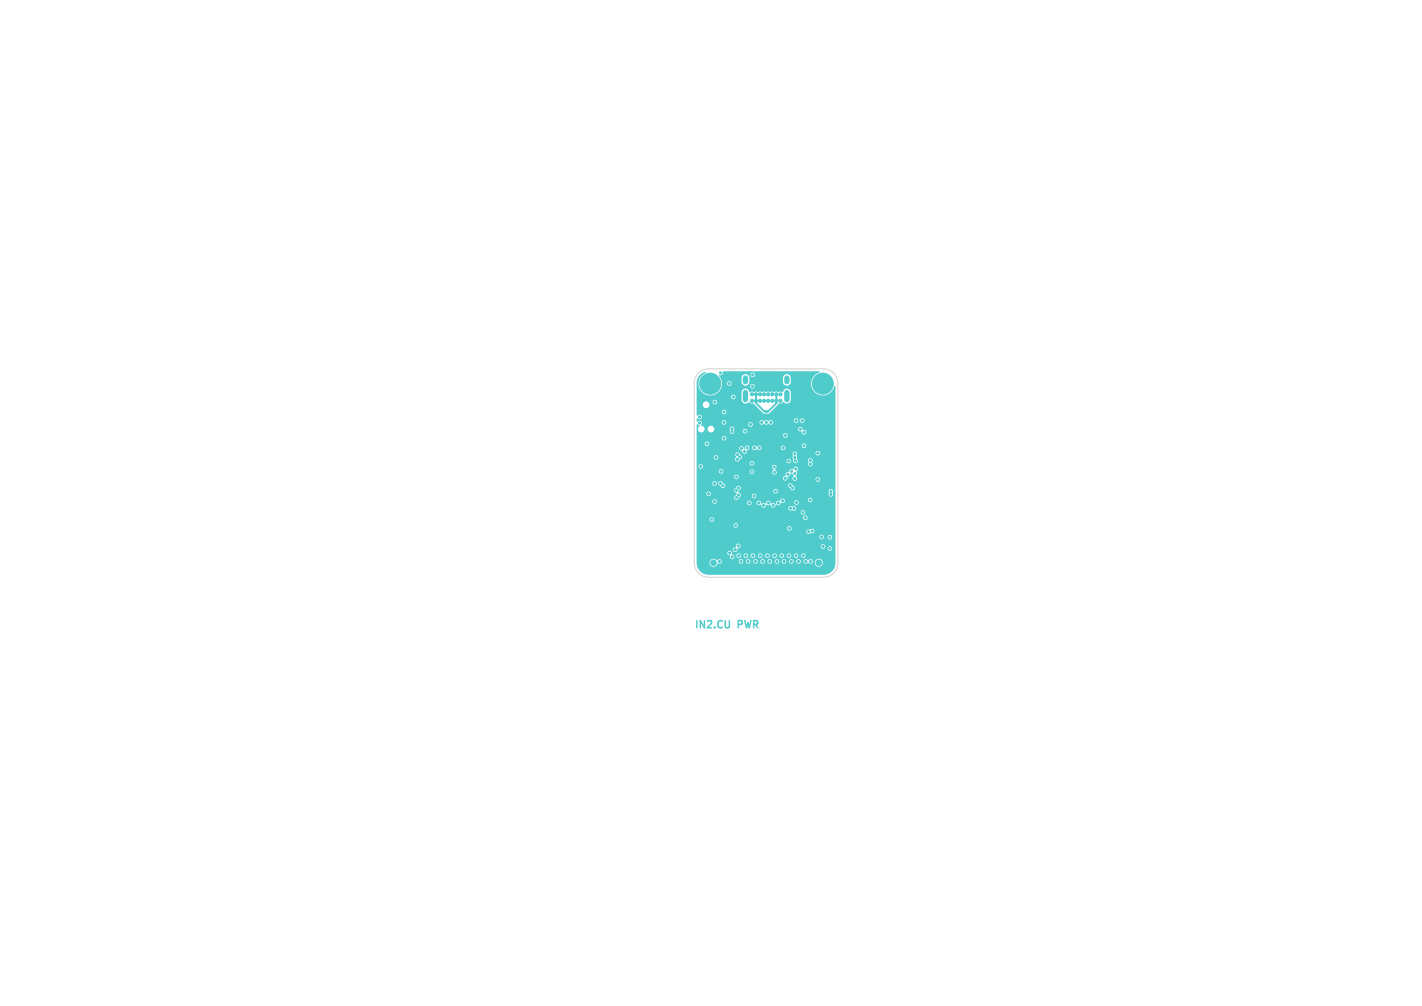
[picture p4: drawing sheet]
<svg xmlns="http://www.w3.org/2000/svg" width="297mm" height="210mm" viewBox="0 0 297 210" stroke-linecap="round" stroke-linejoin="round" font-family="sans-serif">
<defs><g id="words">
<g font-size="2.1" fill="#4fcbcb">
<text x="145" y="131.3">IN2.CU</text>
<text x="154.2" y="131.3">PWR</text>
</g>
</g></defs>
<g fill="#4fcbcb" stroke="#4fcbcb" stroke-width=".21">
<circle cx="146.7" cy="80.1" r=".35"/>
<circle cx="147.2" cy="78.9" r=".35"/>
<circle cx="147.2" cy="81.3" r=".35"/>
<circle cx="148.3" cy="78.4" r=".35"/>
<circle cx="148.3" cy="80.1" r="2.2"/>
<circle cx="148.3" cy="81.7" r=".35"/>
<circle cx="149.5" cy="78.9" r=".35"/>
<circle cx="149.5" cy="81.3" r=".35"/>
<circle cx="150" cy="80.1" r=".35"/>
<circle cx="163" cy="83.7" r=".33"/>
<circle cx="162.2" cy="83.7" r=".33"/>
<circle cx="161.3" cy="83.7" r=".33"/>
<circle cx="160.4" cy="83.7" r=".33"/>
<circle cx="159.6" cy="83.7" r=".33"/>
<circle cx="158.7" cy="83.7" r=".33"/>
<circle cx="157.9" cy="83.7" r=".33"/>
<circle cx="157" cy="83.7" r=".33"/>
<circle cx="157" cy="82.3" r=".33"/>
<circle cx="157.9" cy="82.3" r=".33"/>
<circle cx="158.7" cy="82.3" r=".33"/>
<circle cx="159.6" cy="82.3" r=".33"/>
<circle cx="160.4" cy="82.3" r=".33"/>
<circle cx="161.3" cy="82.3" r=".33"/>
<circle cx="162.2" cy="82.3" r=".33"/>
<circle cx="163" cy="82.3" r=".33"/>
<circle cx="170.2" cy="80.1" r=".35"/>
<circle cx="170.7" cy="78.9" r=".35"/>
<circle cx="170.7" cy="81.3" r=".35"/>
<circle cx="171.9" cy="78.4" r=".35"/>
<circle cx="171.8" cy="80.1" r="2.2"/>
<circle cx="171.9" cy="81.7" r=".35"/>
<circle cx="173" cy="78.9" r=".35"/>
<circle cx="173" cy="81.3" r=".35"/>
<circle cx="173.5" cy="80.1" r=".35"/>
<circle cx="171" cy="117.5" r=".58"/>
<circle cx="149" cy="117.5" r=".58"/>
<circle cx="152.9" cy="89.5" r=".22"/>
<circle cx="152.9" cy="90.1" r=".22"/>
<circle cx="166" cy="99.9" r=".23"/>
<circle cx="173.6" cy="103.2" r=".23"/>
<circle cx="168" cy="90.2" r=".22"/>
<circle cx="173.3" cy="112.1" r=".23"/>
<circle cx="160" cy="88.2" r=".22"/>
<circle cx="164.7" cy="96.2" r=".23"/>
<circle cx="155.6" cy="90" r=".22"/>
<circle cx="171.9" cy="114.1" r=".22"/>
<circle cx="146.3" cy="97.4" r=".23"/>
<circle cx="149.3" cy="104.7" r=".22"/>
<circle cx="161.7" cy="97.5" r=".23"/>
<circle cx="149.6" cy="95.5" r=".22"/>
<circle cx="152.3" cy="80.1" r=".22"/>
<circle cx="147.6" cy="92.7" r=".23"/>
<circle cx="146.1" cy="88.3" r=".23"/>
<circle cx="170.8" cy="100.1" r=".22"/>
<circle cx="162" cy="102.5" r=".23"/>
<circle cx="151.2" cy="88.2" r=".22"/>
<circle cx="149.3" cy="100.9" r=".22"/>
<circle cx="148" cy="103.1" r=".22"/>
<circle cx="149.3" cy="84" r=".23"/>
<circle cx="170.8" cy="94.6" r=".23"/>
<circle cx="157" cy="98.5" r=".23"/>
<circle cx="154.8" cy="93.6" r=".22"/>
<circle cx="173.6" cy="102.5" r=".23"/>
<circle cx="164.9" cy="110.3" r=".23"/>
<circle cx="164" cy="90.9" r=".23"/>
<circle cx="172" cy="102.5" r=".22"/>
<circle cx="170.8" cy="99.2" r=".22"/>
<circle cx="149.3" cy="105.6" r=".22"/>
<circle cx="170.8" cy="93.7" r=".23"/>
<circle cx="146.5" cy="103" r=".22"/>
<circle cx="154.2" cy="82.9" r=".23"/>
<circle cx="164" cy="88.5" r=".23"/>
<circle cx="151" cy="116.4" r=".23"/>
<circle cx="170.6" cy="85.2" r=".22"/>
<circle cx="146.1" cy="85.8" r=".23"/>
<circle cx="153.2" cy="84.7" r=".23"/>
<circle cx="165.8" cy="110.3" r=".23"/>
<circle cx="157.3" cy="114.3" r=".3"/>
<circle cx="146.3" cy="92.7" r=".22"/>
<circle cx="150.5" cy="95.6" r=".22"/>
<circle cx="172" cy="103.2" r=".22"/>
<circle cx="160" cy="85.9" r=".23"/>
<circle cx="169.7" cy="110.8" r=".22"/>
<circle cx="173.3" cy="114.5" r=".22"/>
<circle cx="165.8" cy="106.2" r=".22"/>
<circle cx="166.3" cy="87.8" r=".22"/>
<circle cx="164" cy="99.8" r=".23"/>
<circle cx="157.2" cy="80.7" r=".22"/>
<circle cx="169.3" cy="96.9" r=".22"/>
<circle cx="150.6" cy="98.4" r=".22"/>
<circle cx="148.7" cy="108.5" r=".23"/>
<circle cx="157" cy="96.7" r=".22"/>
<circle cx="153.8" cy="103.9" r=".22"/>
<circle cx="154.3" cy="103.4" r=".22"/>
<circle cx="156" cy="93.5" r=".23"/>
<circle cx="153.7" cy="109.7" r=".22"/>
<circle cx="154.3" cy="116" r=".23"/>
<circle cx="165.3" cy="98.4" r=".22"/>
<circle cx="167.5" cy="87.8" r=".22"/>
<circle cx="165.1" cy="106.1" r=".22"/>
<circle cx="168.3" cy="117.2" r=".23"/>
<circle cx="163.4" cy="104.5" r=".23"/>
<circle cx="157.3" cy="116" r=".22"/>
<circle cx="154.5" cy="95.4" r=".22"/>
<circle cx="152.9" cy="116.2" r=".23"/>
<circle cx="167.2" cy="89.6" r=".23"/>
<circle cx="156.7" cy="88.6" r=".23"/>
<circle cx="169.3" cy="117.2" r=".22"/>
<circle cx="160.3" cy="116" r=".23"/>
<circle cx="153.8" cy="99.5" r=".23"/>
<circle cx="167.9" cy="93" r=".22"/>
<circle cx="151.3" cy="86" r=".22"/>
<circle cx="146.1" cy="87.1" r=".22"/>
<circle cx="155.5" cy="94.2" r=".23"/>
<circle cx="161.7" cy="98.6" r=".23"/>
<circle cx="166.2" cy="97.9" r=".22"/>
<circle cx="166.2" cy="96.2" r=".23"/>
<circle cx="150.5" cy="77.8" r=".22"/>
<circle cx="153.2" cy="82.9" r=".23"/>
<circle cx="151" cy="101.4" r=".22"/>
<circle cx="165.3" cy="117.2" r=".23"/>
<circle cx="161.8" cy="116" r=".22"/>
<circle cx="168.2" cy="108.1" r=".22"/>
<circle cx="153.8" cy="102.4" r=".23"/>
<circle cx="168.9" cy="111" r=".22"/>
<circle cx="171.6" cy="112.1" r=".22"/>
<circle cx="154" cy="94.9" r=".23"/>
<circle cx="153.5" cy="114.7" r=".22"/>
<circle cx="166.8" cy="117.2" r=".22"/>
<circle cx="157.2" cy="78.2" r=".22"/>
<circle cx="169.2" cy="96.1" r=".22"/>
<circle cx="151.2" cy="91.5" r=".22"/>
<circle cx="150.3" cy="117.2" r=".23"/>
<circle cx="163.6" cy="93.5" r=".22"/>
<circle cx="164.6" cy="99" r=".22"/>
<circle cx="166.3" cy="116" r=".23"/>
<circle cx="154.2" cy="101.9" r=".22"/>
<circle cx="169.2" cy="104.4" r=".22"/>
<circle cx="160.5" cy="105" r=".23"/>
<circle cx="159.3" cy="117.2" r=".23"/>
<circle cx="158.8" cy="116" r=".22"/>
<circle cx="161.5" cy="105.5" r=".22"/>
<circle cx="166.3" cy="104.9" r=".23"/>
<circle cx="162.3" cy="117.2" r=".23"/>
<circle cx="163.8" cy="117.2" r=".23"/>
<circle cx="152.4" cy="115.5" r=".22"/>
<circle cx="154" cy="95.9" r=".23"/>
<circle cx="158.5" cy="105" r=".23"/>
<circle cx="155.8" cy="116" r=".22"/>
<circle cx="167.8" cy="116" r=".22"/>
<circle cx="157.5" cy="103.5" r=".23"/>
<circle cx="154.8" cy="117.2" r=".22"/>
<circle cx="163.3" cy="116" r=".23"/>
<circle cx="154.2" cy="113.9" r=".22"/>
<circle cx="156.5" cy="105" r=".23"/>
<circle cx="160.8" cy="117.2" r=".22"/>
<circle cx="150.5" cy="100.9" r=".22"/>
<circle cx="164.8" cy="116" r=".22"/>
<circle cx="162.6" cy="105" r=".22"/>
<circle cx="157.8" cy="117.2" r=".23"/>
<circle cx="159.5" cy="105.5" r=".22"/>
<circle cx="156.3" cy="117.2" r=".23"/>
<circle cx="167.7" cy="107" r=".22"/>
<circle cx="157.6" cy="93.5" r=".22"/>
<circle cx="165.5" cy="101.9" r=".22"/>
<circle cx="166" cy="98.9" r=".22"/>
<circle cx="158.6" cy="93.5" r=".22"/>
<circle cx="165" cy="101.4" r=".23"/>
<circle cx="161" cy="88.2" r=".22"/>
<circle cx="166" cy="94.8" r=".22"/>
<circle cx="166" cy="95.5" r=".23"/>
<circle cx="159.1" cy="88.2" r=".22"/>
</g>
<path d="M155.7 78.9v.8M164.3 78.9v.8M155.7 81.9v1.5M164.3 81.9v1.5" fill="none" stroke="#4fcbcb" stroke-width="1.1"/>
<path d="M157.9 82.3v1.8l1.8 1.8h.8l1.6-1.7v-1.9" fill="none" stroke="#4fcbcb" stroke-width=".4"/>
<path d="M146.1 78.3l.7-.5 .5-.2 .2 .1a2.49 2.49 0 0 0-1.3 3.7 2.49 2.49 0 0 0 3.8 .5h4.9v1.6a.87 .87 0 0 0 .6 .7 .87 .87 0 0 0 1-.3l.3 .3h.6l2 2.1 .6 .1 .7-.1 2.1-2.1a.73 .73 0 0 0 .8-.3 .85 .85 0 0 0 .9 .3 .85 .85 0 0 0 .7-.7l-.1-1.7a.86 .86 0 0 0-.8-.7 .86 .86 0 0 0-.8 .8l-.4-.2-.5 .2-.4-.2-.5 .2-.3-.2-.5 .2-.4-.2-.5 .2-.3-.2-.5 .2-.4-.2-.5 .2-1.3-.2-.4 .2a.9 .9 0 0 0-.8-.7 .9 .9 0 0 0-.9 .5v.2h-4.9l.5-.6 .2-.7h6v.1a.48 .48 0 0 0 .7 .4 .48 .48 0 0 0 0-.9 .48 .48 0 0 0-.7 .4h-6l.1-.6h1v.1a.48 .48 0 0 0 .8 .4 .48 .48 0 0 0 0-.9 .48 .48 0 0 0-.8 .4h-1l-.4-1.2h4.5v1.1a.81 .81 0 0 0 .9 .6 .81 .81 0 0 0 .7-.7v-1h7l.1 1.1a.81 .81 0 0 0 .8 .6 .81 .81 0 0 0 .8-.7l-.1-1.1a.81 .81 0 0 0-.8-.6 .81 .81 0 0 0-.8 .7h-7l-.4-.6h.6v.1a.48 .48 0 0 0 .8 .4 .48 .48 0 0 0 0-.9 .48 .48 0 0 0-.8 .4l-.8-.1a.81 .81 0 0 0-1 .7h-4.5l-.2-.4a.63 .63 0 0 0 .6-.2 .63 .63 0 0 0 .2-.7h20.1l.2 .1a2.5 2.5 0 0 0-1.1 4.3 2.5 2.5 0 0 0 4.2-1.4l.1 .1v36.8a2.5 2.5 0 0 1-2.5 2.6h-24a2.5 2.5 0 0 1-2.5-2.6h2.7v.2a.88 .88 0 0 0 .8 .7 .88 .88 0 0 0 .9-.7h.1a.48 .48 0 0 0 .5 0 .48 .48 0 0 0 .3-.5h3.5v.2a.48 .48 0 0 0 .5 .4 .48 .48 0 0 0 .5-.6h.5v.2a.48 .48 0 0 0 .5 .4 .48 .48 0 0 0 .5-.6h.5v.2a.48 .48 0 0 0 .6 .4 .48 .48 0 0 0 .4-.6h.5v.2a.48 .48 0 0 0 .5 .4 .48 .48 0 0 0 .5-.6h.5v.2a.48 .48 0 0 0 .5 .4 .48 .48 0 0 0 .5-.6h.5v.2a.48 .48 0 0 0 .5 .4 .48 .48 0 0 0 .5-.6h.5v.2a.48 .48 0 0 0 .5 .4 .48 .48 0 0 0 .4-.6h.6v.2a.48 .48 0 0 0 .5 .4 .48 .48 0 0 0 .5-.6h.5v.2a.48 .48 0 0 0 .5 .4 .48 .48 0 0 0 .5-.6h.5v.2a.54 .54 0 0 0 .5 .4 .54 .54 0 0 0 .5-.3h.1a.47 .47 0 0 0 .8 0h.5v.2a.84 .84 0 0 0 1.3 .6 .84 .84 0 0 0 0-1.4 .84 .84 0 0 0-1.3 .6h-.5a.52 .52 0 0 0-.3-.7 .52 .52 0 0 0-.6 .3l-.4-.3a.47 .47 0 0 0-.6 .4h-.5l-.4-.4a.47 .47 0 0 0-.6 .4h-.5l-.4-.4a.47 .47 0 0 0-.6 .4h-.6l-.3-.4a.47 .47 0 0 0-.6 .4h-.5l-.4-.4a.47 .47 0 0 0-.6 .4h-.5l-.4-.4a.47 .47 0 0 0-.6 .4h-.5l-.4-.4a.47 .47 0 0 0-.6 .4h-.5l-.4-.4a.47 .47 0 0 0-.6 .4h-.5l-.4-.4a.47 .47 0 0 0-.6 .4h-.5l-.4-.4a.47 .47 0 0 0-.6 .4h-3.5l-.5-.4-.5 .3a.94 .94 0 0 0-.9-.3 .94 .94 0 0 0-.7 .7h-2.7v-2h6.4l.3 .5a.25 .25 0 0 1 .3 .1 .25 .25 0 0 1 0 .3 .48 .48 0 0 0 .6 .4 .48 .48 0 0 0 .2-.8h.5v.2a.48 .48 0 0 0 .5 .4 .48 .48 0 0 0 .5-.6h.5v.2a.48 .48 0 0 0 .5 .4 .48 .48 0 0 0 .5-.6h.5v.2a.48 .48 0 0 0 .5 .4 .48 .48 0 0 0 .4-.6h.6v.2a.48 .48 0 0 0 .5 .4 .48 .48 0 0 0 .5-.6h.5v.2a.48 .48 0 0 0 .5 .4 .48 .48 0 0 0 .5-.6h.5v.2a.48 .48 0 0 0 .5 .4 .48 .48 0 0 0 .5-.6h.5v.2a.48 .48 0 0 0 .5 .4 .48 .48 0 0 0 .5-.6h.5v.2a.48 .48 0 0 0 .5 .4 .48 .48 0 0 0 .5-.6h.5v.2a.48 .48 0 0 0 .5 .4 .48 .48 0 0 0 .5-.6h.5v.2a.48 .48 0 0 0 .7 .3 .48 .48 0 0 0 0-.8 .48 .48 0 0 0-.7 .3h-.5l-.4-.4a.47 .47 0 0 0-.6 .4h-.5l-.4-.4a.47 .47 0 0 0-.6 .4h-.5l-.4-.4a.47 .47 0 0 0-.6 .4h-.5l-.4-.4a.47 .47 0 0 0-.6 .4h-.5l-.4-.4a.47 .47 0 0 0-.6 .4h-.5l-.4-.4a.47 .47 0 0 0-.6 .4h-.6l-.3-.4a.47 .47 0 0 0-.6 .4h-.5l-.4-.4a.47 .47 0 0 0-.6 .4h-.5l-.4-.4a.47 .47 0 0 0-.6 .4l-.7-.1a.24 .24 0 0 1-.3-.1 .24 .24 0 0 1 .1-.3 .48 .48 0 0 0-.5-.4 .48 .48 0 0 0-.5 .4h-6.4v-.7h7.6v.1a.52 .52 0 0 0 .7 .4 .52 .52 0 0 0 .2-.7l.5-.2 .2-.3h16.7a.48 .48 0 0 0 .3 .5 .48 .48 0 0 0 .5-.1h.7v.2a.48 .48 0 0 0 .7 .3 .48 .48 0 0 0 0-.8 .48 .48 0 0 0-.7 .3h-.6a.48 .48 0 0 0-.2-.7 .48 .48 0 0 0-.7 .3h-16.7a.51 .51 0 0 0-.7-.5 .51 .51 0 0 0-.3 .7l-.4 .2-.2 .3h-7.6v-2.7h25.6a.48 .48 0 0 0 .5 .6 .48 .48 0 0 0 .5-.5h.8v.1a.48 .48 0 0 0 .7 .3 .48 .48 0 0 0 0-.8 .48 .48 0 0 0-.7 .4l-.8-.1a.48 .48 0 0 0-.5-.4 .48 .48 0 0 0-.5 .4h-25.6v-1.1h22.9v.2a.59 .59 0 0 0 1 .2 .51 .51 0 0 0 .7-.3 .51 .51 0 0 0-.3-.7 .51 .51 0 0 0-.7 .3h-.4l-.3 .3h-22.9v-.7h18.9a.48 .48 0 0 0 .6 .6 .48 .48 0 0 0 .2-.8 .48 .48 0 0 0-.8 .1v.1h-18.9v-.6h7.7a.48 .48 0 0 0 .6 .5 .48 .48 0 0 0 .2-.7 .48 .48 0 0 0-.8 .1v.1h-7.7v-1.2h2.7a.48 .48 0 0 0 .4 .5 .48 .48 0 0 0 .5-.3 .48 .48 0 0 0-.2-.6h18.8v.2a.48 .48 0 0 0 .8 .3 .48 .48 0 0 0 0-.8 .48 .48 0 0 0-.8 .3h-19.1l-.4 .4h-2.7v-1.5h21.7a.48 .48 0 0 0 .7 .5 .48 .48 0 0 0 .2-.7 .48 .48 0 0 0-.8 .1l-.1 .1h-21.7v-.9h19.1a.59 .59 0 0 0 .9 .5 .5 .5 0 0 0 .7-.1 .5 .5 0 0 0-.1-.7 .5 .5 0 0 0-.7 .1l-.5-.1-.3 .3h-19.1v-1.4h3.3a.48 .48 0 0 0 .3 .6 .48 .48 0 0 0 .6-.3h6.3v.2a.48 .48 0 0 0 .6 .4 .48 .48 0 0 0 .4-.6h1v.2a.66 .66 0 0 0 1 .3 .53 .53 0 0 0 .5 .6 .53 .53 0 0 0 .5-.7l.6 .2 .3-.2a.55 .55 0 0 0 .6 .7 .55 .55 0 0 0 .5-.7h.1a.61 .61 0 0 0 1.1-.4l2.7-.1a.48 .48 0 0 0 .6 .6 .48 .48 0 0 0 .2-.8 .48 .48 0 0 0-.8 .1v.1h-2.1l.1-.5h4.8v.2a.48 .48 0 0 0 .8 .3 .48 .48 0 0 0 0-.8 .48 .48 0 0 0-.8 .3h-4.9a.61 .61 0 0 0-1 .3 .54 .54 0 0 0-.6 0 .54 .54 0 0 0-.2 .6l-.4-.2-.5 .2a.56 .56 0 0 0-.6-.7 .56 .56 0 0 0-.5 .7l-.6-.2-.3 .2a.53 .53 0 0 0-.4-.7 .53 .53 0 0 0-.7 .4h-1l-.4-.4a.47 .47 0 0 0-.6 .4h-6.3a.48 .48 0 0 0-.3-.7 .48 .48 0 0 0-.6 .4h-3.3v-1.6h2v.2a.48 .48 0 0 0 .8 .3 .48 .48 0 0 0 0-.8 .48 .48 0 0 0-.8 .3h-2v-.7h7.8l.1 .4 .5 .2-.1 .4a.5 .5 0 0 0-.5 .5 .5 .5 0 0 0 .4 .5 .5 .5 0 0 0 .6-.4l.4-.4h2.3a.48 .48 0 0 0 .6 .5 .48 .48 0 0 0 .3-.8 .48 .48 0 0 0-.8 .2l-.1 .1h-2.3a.59 .59 0 0 0-.6-.7l.2-.3h7.2v.1a.48 .48 0 0 0 .6 .4 .48 .48 0 0 0 .4-.5h10.6l.1 .4a.51 .51 0 0 0 .1 .7 .51 .51 0 0 0 .7-.1 .51 .51 0 0 0 0-.7 .48 .48 0 0 0-.3-.7 .48 .48 0 0 0-.6 .4h-10.6l-.4-.4-.4 .1-.2 .3-7.2-.1a.49 .49 0 0 0 .4-.5 .49 .49 0 0 0-.4-.5 .49 .49 0 0 0-.5 .4l-.5 .5h-7.8v-1.4h3.3a.48 .48 0 0 0 .5 .5 .48 .48 0 0 0 .4-.6h.3l.1 .4 .4 .2a.49 .49 0 0 0 .5 .5 .49 .49 0 0 0 .5-.6h13.1l.1 .4 .3 .2a.51 .51 0 0 0 .6 .4 .51 .51 0 0 0 .4-.5 .51 .51 0 0 0-.5-.5 .48 .48 0 0 0-.5-.4 .48 .48 0 0 0-.4 .4h-13.1l-.5-.5a.48 .48 0 0 0-.5-.4 .48 .48 0 0 0-.5 .4h-.3l-.3-.3a.47 .47 0 0 0-.6 .4h-3.3v-1.4h7.8v.1a.48 .48 0 0 0 .4 .4 .48 .48 0 0 0 .5-.2h9.3v.1a.51 .51 0 0 0 .7 .4 .51 .51 0 0 0 .2-.8h.1a.6 .6 0 0 0 .6-.6 .51 .51 0 0 1 .6 .6 .48 .48 0 0 0 0 .8 .48 .48 0 0 0 .8-.3h3.8v.2a.48 .48 0 0 0 .8 .3 .48 .48 0 0 0 0-.8 .48 .48 0 0 0-.8 .3h-3.8l-.2-.7a.59 .59 0 0 0 0-.9 .52 .52 0 0 0 .4-.6 .52 .52 0 0 0-.6-.4 .52 .52 0 0 0-.4 .6 .6 .6 0 0 0-.9 .5 .55 .55 0 0 0-.6 .2 .55 .55 0 0 0-.1 .6l-.4 .2-.2 .3h-9.3a.48 .48 0 0 0-.2-.7 .48 .48 0 0 0-.7 .4h-7.8v-1.2h4.6v.2a.48 .48 0 0 0 .5 .4 .48 .48 0 0 0 .5-.5h5.5v.2a.48 .48 0 0 0 .7 .3 .48 .48 0 0 0 0-.8 .48 .48 0 0 0-.7 .3l-5.5-.1a.48 .48 0 0 0-.5-.4 .48 .48 0 0 0-.5 .4h-4.6v-1h.4v.1a.48 .48 0 0 0 .5 .5 .48 .48 0 0 0 .4-.5h14.4l.1 .4 .3 .2a.5 .5 0 0 0-.4 .6 .5 .5 0 0 0 .6 .4 .5 .5 0 0 0 .4-.6l-.3-.4a.49 .49 0 0 0 .1-.8 .49 .49 0 0 0-.8 .2h-14.4v-.1a.48 .48 0 0 0-.4-.4 .48 .48 0 0 0-.5 .4h-.4v-.7h11.1v.2a.48 .48 0 0 0 .7 .3 .48 .48 0 0 0 0-.8 .48 .48 0 0 0-.7 .3h-11.1v-1.2h3.6v.2a.48 .48 0 0 0 .3 .4 .48 .48 0 0 0 .5-.2h3.6v.2a.48 .48 0 0 0 .4 .4 .48 .48 0 0 0 .5-.2h9.9v.1a.48 .48 0 0 0 .7 .4 .48 .48 0 0 0 0-.9 .48 .48 0 0 0-.7 .4h-9.9l.1-.3a.58 .58 0 0 0 .4-.5 .58 .58 0 0 0-.4-.6 .48 .48 0 0 0-.7-.3 .48 .48 0 0 0 0 .8l-.3 .5h-3.6a.48 .48 0 0 0-.1-.7 .48 .48 0 0 0-.7 .3h-3.6v-1.9h8.9l.3 .5a.4 .4 0 0 1 .4 .5l.3 .2h10.1l.1 .4-.1 .5 .2 .3a.49 .49 0 0 0 .4 .8 .49 .49 0 0 0 .5-.7h2.2l.1 .5a.5 .5 0 0 0 .1 .7 .5 .5 0 0 0 .7 0 .5 .5 0 0 0-.1-.8 .48 .48 0 0 0-.1-.7 .48 .48 0 0 0-.7 .3h-2.2l-.2-.8v-.7h3.9v.2a.48 .48 0 0 0 .8 .3 .48 .48 0 0 0 0-.8 .48 .48 0 0 0-.8 .3h-3.9l-.5-.2-.4 .4h-9.8l.3-.4a.31 .31 0 0 1 0-.3 .31 .31 0 0 1 .3-.1l.2-.5h.6v.2a.54 .54 0 0 0 .4 .4 .54 .54 0 0 0 .6-.3l.1 .1a.48 .48 0 0 0 .5 .1 .48 .48 0 0 0 .3-.5h4.1v.2a.48 .48 0 0 0 .7 .3 .48 .48 0 0 0 0-.8 .48 .48 0 0 0-.7 .3h-4.1l-.4-.4-.6 .3-.5-.3-.4 .4h-.6a.51 .51 0 0 0-.6-.3 .51 .51 0 0 0-.4 .6l-.1 .1a.52 .52 0 0 0-.4-.7 .52 .52 0 0 0-.6 .4h-8.9v-.9h1.7v.1a.48 .48 0 0 0 .3 .4 .48 .48 0 0 0 .5-.1h19.5v.1a.48 .48 0 0 0 .7 .4 .48 .48 0 0 0 0-.9 .48 .48 0 0 0-.7 .4l-19.5-.1a.48 .48 0 0 0-.2-.7 .48 .48 0 0 0-.6 .4h-1.7v-1.2h5.3v.1a.48 .48 0 0 0 .7 .4 .48 .48 0 0 0 0-.8 .48 .48 0 0 0-.7 .3h-5.3v-.6h18.1v.2a.48 .48 0 0 0 .7 .3 .48 .48 0 0 0 0-.8 .48 .48 0 0 0-.7 .3h-18.1v-2.2h.2l.4 .3a.7 .7 0 0 0 0 1.3 .7 .7 0 0 0 1.1-.7h.6v.1a.7 .7 0 0 0 .8 .7 .7 .7 0 0 0 .6-.9h3.2l.1 .3a.55 .55 0 0 0 .1 .7 .55 .55 0 0 0 .7 0v-.5h1.8v.2a.48 .48 0 0 0 .8 .3 .48 .48 0 0 0-.2-.9h11v.2a.6 .6 0 0 0 .7 .4 .5 .5 0 0 0 .5 .6 .5 .5 0 0 0 .5-.5 .5 .5 0 0 0-.7-.4 .53 .53 0 0 0-.4-.6 .53 .53 0 0 0-.6 .3h-11.2l-.4 .4-1.8-.1a.5 .5 0 0 0-.2-.7 .5 .5 0 0 0-.7 .3h-3.2a.7 .7 0 0 0-.8-.5 .7 .7 0 0 0-.6 .6h-.6l-.3-.5-.5-.1 .1-.8h4.3v.1a.48 .48 0 0 0 .8 .3h4.7v.2a.48 .48 0 0 0 .7 .3 .48 .48 0 0 0 0-.8 .48 .48 0 0 0-.7 .3h-4.7l.1-.4h6.9a.48 .48 0 0 0 .3 .5 .48 .48 0 0 0 .6-.1 .93 .93 0 0 0 1.1 0 .48 .48 0 0 0 .8 0 .48 .48 0 0 0-.2-.8h4.6v.2a.48 .48 0 0 0 .6 .4 .48 .48 0 0 0 .4-.6h.3v.2a.48 .48 0 0 0 .7 .3 .48 .48 0 0 0 0-.8 .48 .48 0 0 0-.7 .3h-.3l-.4-.4a.47 .47 0 0 0-.6 .4h-4.9l-.3 .2a.93 .93 0 0 0-1.1 0l-.5-.2-.4 .4h-6.9l-.2-.3-.3-.1-.4 .4h-4.3l-.3-.3-.7 .2v-.6l.2-.1a.48 .48 0 0 0 .7 .1 .48 .48 0 0 0 0-.7 .48 .48 0 0 0-.7 .1l-.2-.1v-.8h5.3a.48 .48 0 0 0 .6 .6 .48 .48 0 0 0 .2-.8 .48 .48 0 0 0-.8 .1v.1h-5.3v-1.5h1.3a.7 .7 0 0 0 1 .7 .7 .7 0 0 0 0-1.2h1v.1a.48 .48 0 0 0 .8 .4 .48 .48 0 0 0 0-.9 .48 .48 0 0 0-.8 .4h-1a.7 .7 0 0 0-1 .5h-1.3v-1.6h7.2v.1a.48 .48 0 0 0 .7 .4 .48 .48 0 0 0 0-.8 .48 .48 0 0 0-.7 .3h-7.2v-3.1l.3-.9z" fill="#4fcbcb"/>
<path d="M145.9 77.9a3 3 0 0 1 2.1-.9h24a3 3 0 0 1 3 3v37.5a3 3 0 0 1-3 3h-24a3 3 0 0 1-3-3v-37.5a3 3 0 0 1 .9-2.1z" fill="none" stroke="#d0d2cd" stroke-width=".21"/>
<use href="#words"/>
</svg>
